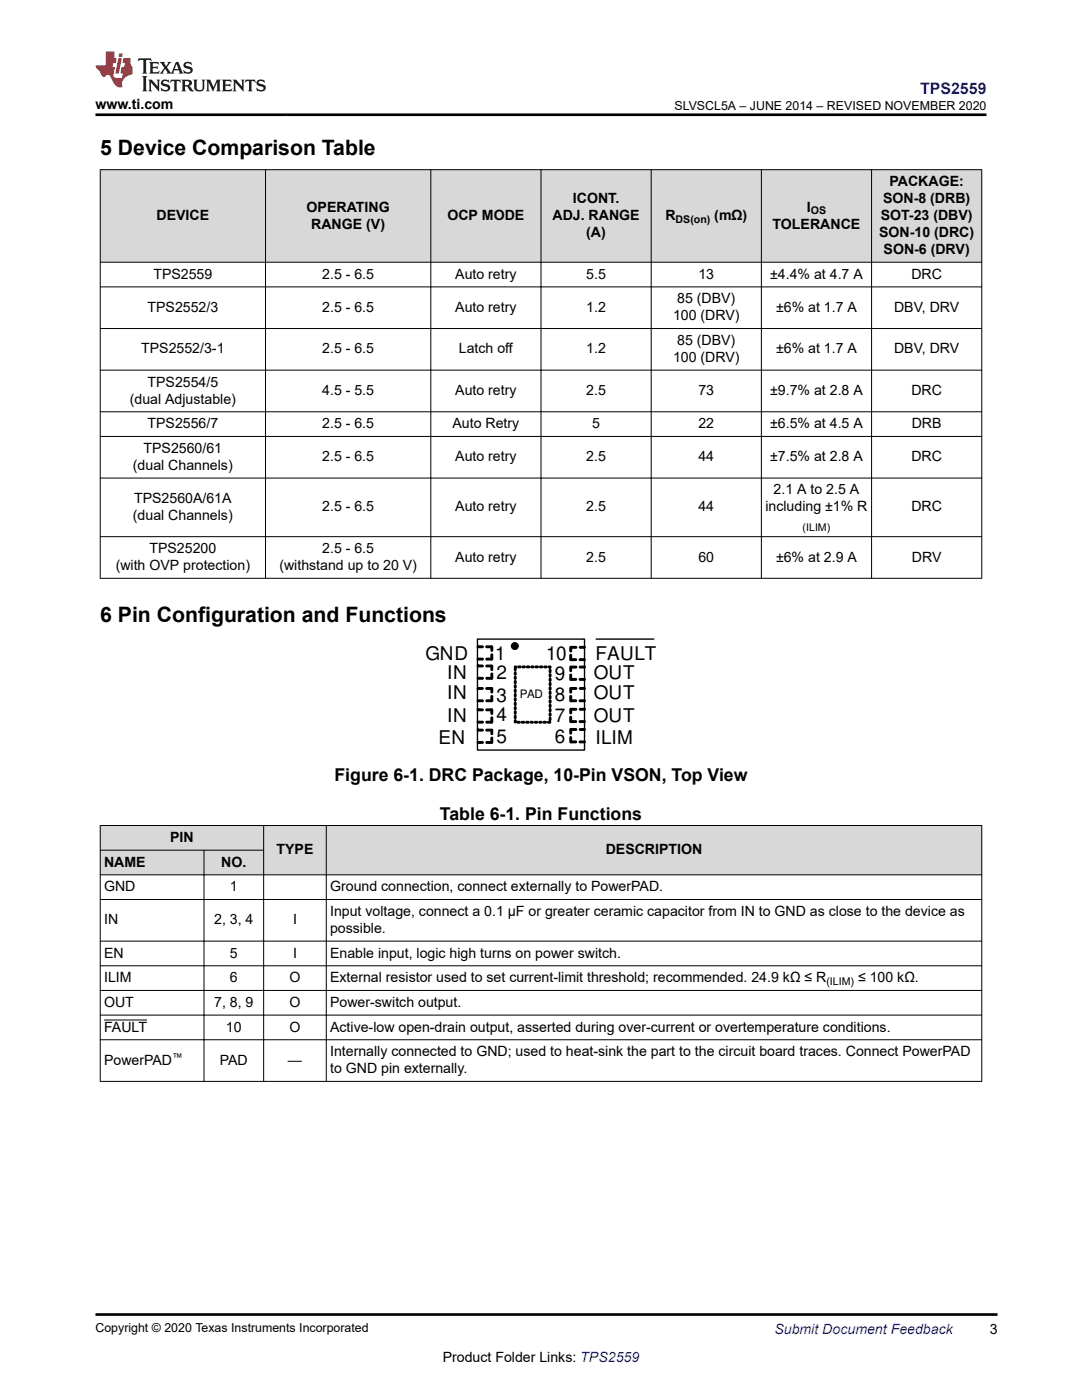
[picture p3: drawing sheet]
<svg xmlns="http://www.w3.org/2000/svg" width="216mm" height="279mm" viewBox="0 0 216 279" stroke-linecap="round" stroke-linejoin="round" font-family="sans-serif">
<defs><g id="words">
<g font-size="4.2">
<text x="20" y="30.9">5 Device Comparison Table</text>
<text x="20" y="124">6 Pin Configuration and Functions</text>
</g>
<g font-size="3.8">
<text x="84.9" y="131.7">GND</text>
<text x="98.8" y="131.7">1</text>
<text x="109" y="131.7">10</text>
<text x="118.8" y="131.7">FAULT</text>
<text x="89.2" y="135.5">IN</text>
<text x="99.1" y="135.5">2</text>
<text x="110.7" y="135.8">9</text>
<text x="118.5" y="135.5">OUT</text>
<text x="89.2" y="139.5">IN</text>
<text x="99.1" y="140.1">3</text>
<text x="99.1" y="143.9">4</text>
<text x="110.7" y="139.8">8</text>
<text x="118.5" y="139.5">OUT</text>
<text x="87.5" y="148.5">EN</text>
<text x="89.2" y="144.2">IN</text>
<text x="99.1" y="148.2">5</text>
<text x="110.7" y="148.2">6</text>
<text x="110.7" y="144.2">7</text>
<text x="118.5" y="144.2">OUT</text>
<text x="118.8" y="148.5">ILIM</text>
</g>
<g font-size="3.5">
<text x="66.8" y="155.8">Figure 6-1. DRC Package, 10-Pin VSON, Top View</text>
<text x="87.8" y="163.6">Table 6-1. Pin Functions</text>
</g>
<text font-size="3.2" fill="#00f" x="183.6" y="18.7">TPS2559</text>
<g font-size="2.8">
<text x="19.1" y="21.8">www.ti.com</text>
<text x="114.3" y="40.5">ICONT.</text>
<text x="176.2" y="40.5">SON-8 (DRB)</text>
<text x="177.5" y="37.1">PACKAGE:</text>
<text x="31.2" y="43.9">DEVICE</text>
<text x="61.2" y="42.2">OPERATING</text>
<text x="62.1" y="45.6">RANGE (V)</text>
<text x="89.3" y="43.9">OCP MODE</text>
<text x="110.2" y="43.9">ADJ. RANGE</text>
<text x="117" y="47.3">(A)</text>
<text x="132.8" y="43.9">R</text>
<text x="142.5" y="43.9">(mΩ)</text>
<text x="154.2" y="45.6">TOLERANCE</text>
<text x="161" y="42.2">I</text>
<text x="175.4" y="47.3">SON-10 (DRC)</text>
<text x="175.7" y="43.9">SOT-23 (DBV)</text>
<text x="176.3" y="50.7">SON-6 (DRV)</text>
<text x="30.6" y="55.6">TPS2559</text>
<text x="64.3" y="55.6">2.5 - 6.5</text>
<text x="90.8" y="55.6">Auto retry</text>
<text x="117" y="55.6">5.5</text>
<text x="139.4" y="55.6">13</text>
<text x="153.7" y="55.6">±4.4% at 4.7 A</text>
<text x="181.8" y="55.6">DRC</text>
<text x="29.4" y="62.2">TPS2552/3</text>
<text x="64.3" y="62.2">2.5 - 6.5</text>
<text x="90.8" y="62.2">Auto retry</text>
<text x="117" y="62.2">1.2</text>
<text x="134.3" y="63.9">100 (DRV)</text>
<text x="135.1" y="60.5">85 (DBV)</text>
<text x="154.8" y="62.2">±6% at 1.7 A</text>
<text x="178.4" y="62.2">DBV, DRV</text>
<text x="28.2" y="70.5">TPS2552/3-1</text>
<text x="64.3" y="70.5">2.5 - 6.5</text>
<text x="91.6" y="70.5">Latch off</text>
<text x="117" y="70.5">1.2</text>
<text x="135.1" y="68.8">85 (DBV)</text>
<text x="154.8" y="70.5">±6% at 1.7 A</text>
<text x="178.4" y="70.5">DBV, DRV</text>
<text x="29.4" y="77.1">TPS2554/5</text>
<text x="134.3" y="72.2">100 (DRV)</text>
<text x="25.9" y="80.5">(dual Adjustable)</text>
<text x="64.3" y="78.8">4.5 - 5.5</text>
<text x="90.8" y="78.8">Auto retry</text>
<text x="117" y="78.8">2.5</text>
<text x="139.4" y="78.8">73</text>
<text x="153.7" y="78.8">±9.7% at 2.8 A</text>
<text x="181.8" y="78.8">DRC</text>
<text x="29.4" y="85.5">TPS2556/7</text>
<text x="64.3" y="85.5">2.5 - 6.5</text>
<text x="90.3" y="85.5">Auto Retry</text>
<text x="118.2" y="85.5">5</text>
<text x="139.4" y="85.5">22</text>
<text x="153.7" y="85.5">±6.5% at 4.5 A</text>
<text x="181.9" y="85.5">DRB</text>
<text x="26.5" y="93.8">(dual Channels)</text>
<text x="28.6" y="90.4">TPS2560/61</text>
<text x="64.3" y="92.1">2.5 - 6.5</text>
<text x="90.8" y="92.1">Auto retry</text>
<text x="117" y="92.1">2.5</text>
<text x="139.4" y="92.1">44</text>
<text x="153.7" y="92.1">±7.5% at 2.8 A</text>
<text x="181.8" y="92.1">DRC</text>
<text x="26.8" y="100.4">TPS2560A/61A</text>
<text x="154.4" y="98.7">2.1 A to 2.5 A</text>
<text x="26.5" y="103.8">(dual Channels)</text>
<text x="64.3" y="102.1">2.5 - 6.5</text>
<text x="90.8" y="102.1">Auto retry</text>
<text x="117" y="102.1">2.5</text>
<text x="139.4" y="102.1">44</text>
<text x="152.7" y="102.1">including ±1% R</text>
<text x="181.9" y="102.1">DRC</text>
<text x="23.1" y="113.8">(with OVP protection)</text>
<text x="29.8" y="110.4">TPS25200</text>
<text x="55.7" y="113.8">(withstand up to 20 V)</text>
<text x="64.3" y="110.4">2.5 - 6.5</text>
<text x="90.8" y="112.1">Auto retry</text>
<text x="117" y="112.1">2.5</text>
<text x="139.4" y="112.1">60</text>
<text x="154.8" y="112.1">±6% at 2.9 A</text>
<text x="182" y="112.1">DRV</text>
<text x="20.8" y="172.9">NAME</text>
<text x="34" y="168">PIN</text>
<text x="44.1" y="172.9">NO.</text>
<text x="55.2" y="170.5">TYPE</text>
<text x="120.9" y="170.5">DESCRIPTION</text>
<text x="20.8" y="177.9">GND</text>
<text x="45.9" y="177.9">1</text>
<text x="65.9" y="177.9">Ground connection, connect externally to PowerPAD.</text>
<text x="20.8" y="184.5">IN</text>
<text x="42.7" y="184.5">2, 3, 4</text>
<text x="58.5" y="184.5">I</text>
<text x="65.9" y="182.8">Input voltage, connect a 0.1 μF or greater ceramic capacitor from IN to GND as close to the device as</text>
<text x="20.8" y="191.1">EN</text>
<text x="45.9" y="191.1">5</text>
<text x="58.5" y="191.1">I</text>
<text x="65.9" y="186.2">possible.</text>
<text x="65.9" y="191.1">Enable input, logic high turns on power switch.</text>
<text x="20.8" y="196">ILIM</text>
<text x="45.9" y="196">6</text>
<text x="57.8" y="196">O</text>
<text x="65.9" y="196">External resistor used to set current-limit threshold; recommended. 24.9 kΩ ≤ R</text>
<text x="171.2" y="196">≤ 100 kΩ.</text>
<text x="20.8" y="200.9">OUT</text>
<text x="42.7" y="200.9">7, 8, 9</text>
<text x="57.8" y="200.9">O</text>
<text x="65.9" y="200.9">Power-switch output.</text>
<text x="20.8" y="205.9">FAULT</text>
<text x="45.1" y="205.9">10</text>
<text x="57.8" y="205.9">O</text>
<text x="65.9" y="205.9">Active-low open-drain output, asserted during over-current or overtemperature conditions.</text>
<text x="20.8" y="212.5">PowerPAD</text>
<text x="43.9" y="212.5">PAD</text>
<text x="57.4" y="212.5">—</text>
<text x="65.9" y="210.8">Internally connected to GND; used to heat-sink the part to the circuit board traces. Connect PowerPAD</text>
<text x="65.9" y="214.2">to GND pin externally.</text>
<text x="197.5" y="266.1">3</text>
<text x="88.3" y="271.7">Product Folder Links: TPS2559</text>
</g>
<text font-size="2.8" fill="#00f" x="154.5" y="266.2">Submit Document Feedback</text>
<g font-size="2.5">
<text x="134.6" y="21.9">SLVSCL5A – JUNE 2014 – REVISED NOVEMBER 2020</text>
<text x="19.1" y="265.9">Copyright © 2020 Texas Instruments Incorporated</text>
</g>
<text font-size="2.3" x="103.7" y="139.2">PAD</text>
<g font-size="2.1">
<text x="134.8" y="44.5">DS(on)</text>
<text x="161.8" y="42.8">OS</text>
<text x="160.2" y="106">(ILIM)</text>
<text x="164.9" y="196.6">(ILIM)</text>
<text x="34.4" y="211.8">™</text>
</g>
</g></defs>
<g fill="#d8d8d8">
<path d="M20 33.9h175.9v18.4h-175.9z" fill-rule="evenodd"/>
<path d="M20.1 33.9h32.8v18.4h-32.8z" fill-rule="evenodd"/>
<path d="M53 33.9h32.9v18.4h-32.9z" fill-rule="evenodd"/>
<path d="M86 33.9h21.9v18.4h-21.9z" fill-rule="evenodd"/>
<path d="M108 33.9h21.9v18.4h-21.9z" fill-rule="evenodd"/>
<path d="M130 33.9h21.9v18.4h-21.9z" fill-rule="evenodd"/>
<path d="M152 33.9h21.9v18.4h-21.9z" fill-rule="evenodd"/>
<path d="M174 33.9h21.8v18.4h-21.8z" fill-rule="evenodd"/>
</g>
<g fill="none" stroke="#000" stroke-width=".2">
<path d="M19.9 33.9h176.1M20 33.8v81.7M53 33.8v81.7M86 33.8v81.7M108 33.8v81.7M129.9 33.8v81.7M151.9 33.8v81.7M173.9 33.8v81.7M195.9 33.8v81.7M19.9 52.3h176.1M19.9 57.3h176.1M19.9 65.6h176.1"/>
<path d="M19.9 73.9h176.1M19.9 82.2h176.1M19.9 87.1h176.1M19.9 95.4h176.1M19.9 107.1h176.1M19.9 115.4h176.1"/>
</g>
<path d="M95.3 127.5h21.3v22.2h-21.3z" fill-rule="evenodd" fill="#fff"/>
<path d="M95.3 127.5h21.3v22.2h-21.3z" fill="none" stroke="#000" stroke-width=".27"/>
<circle cx="102.7" cy="128.9" r=".69" fill="#000"/>
<circle cx="102.7" cy="128.9" r=".69" fill="none" stroke="#000" stroke-width=".2"/>
<path d="M102.8 133.1h7v11h-7z" fill-rule="evenodd" fill="#fff"/>
<g fill="#000">
<path d="M95.3 131.4h1l.1 .1-.1 .2h-.9zM97 131.4h1l.2 .1-.2 .2h-.9z"/>
<path d="M95.3 135.3l1-.1 .1 .2-.1 .1h-.9zM97 135.3l1-.1 .2 .2-.2 .1h-.9z"/>
<path d="M95.3 139.8l1-.1 .1 .2-.1 .1h-.9zM97 139.8l1-.1 .2 .2-.2 .1h-.9z"/>
<path d="M95.3 129l.2 .1-.1-.2h.9l.1 .2-.1 .1h-.9zM97 129l1-.1 .1 .2-.1 .1h-.9z"/>
<path d="M95.3 132.8l.2 .1-.1-.1h.9l.1 .1-.1 .2h-.9zM97 132.8h1l.1 .1-.1 .2h-.9z"/>
<path d="M95.3 137.3l.2 .1-.1-.1h.9l.1 .1-.1 .1h-.9zM97 137.3h1l.1 .1-.1 .1h-.9z"/>
<path d="M98 130.6l.3 .1v.8l-.2 .2-.1-.2zM98 129l.3 .1v.7l-.2 .1-.1-.1z"/>
<path d="M98 134.4l.3 .1v.9l-.2 .1-.1-.1zM98 132.8l.3 .1v.7l-.2 .2-.1-.2z"/>
<path d="M98 138.9l.3 .1v.9l-.2 .1-.1-.1zM98 137.3l.3 .1v.7l-.2 .2-.1-.2z"/>
<path d="M102.7 133.3l.3 .1-.2 .4-.1-.1zM102.7 134.2l.3 .1-.2 .4-.1-.2zM102.7 135l.3 .1-.2 .5-.1-.2zM102.7 135.9l.3 .1-.2 .4-.1-.1zM102.7 136.8l.3 .1-.2 .4-.1-.2zM102.7 137.6l.3 .1-.2 .5-.1-.2zM102.7 138.5l.3 .1-.2 .4-.1-.1zM102.7 139.4l.3 .1-.2 .4-.1-.2zM102.7 140.2l.3 .1-.2 .5-.1-.2zM102.7 141.1l.3 .1-.2 .4-.1-.1zM102.7 142l.3 .1-.2 .4-.1-.1zM102.7 142.8l.3 .1-.2 .5-.1-.2zM102.7 143.7l.3 .1-.2 .4-.1-.1zM103.2 144h.4l.2 .1-.5 .2zM104.1 144h.4l.1 .1-.4 .2zM105 144h.4l.1 .1-.4 .2zM105.8 144h.4l.2 .1-.5 .2zM106.7 144h.4l.1 .1-.4 .2zM107.6 144h.4l.1 .1-.4 .2zM108.5 144h.3l.2 .1-.4 .2zM109.3 144h.4l.2 .1-.5 .2zM109.7 143.2l.2 .1-.1 .5-.2-.2zM109.7 142.4l.2 .1-.1 .4-.2-.2zM109.7 141.5l.2 .1-.1 .4-.2-.1zM109.7 140.6l.2 .1-.1 .5-.2-.2zM109.7 139.7l.2 .2-.1 .4-.2-.2zM109.7 138.9l.2 .1-.1 .4-.2-.1zM109.7 138l.2 .1-.1 .5-.2-.2zM109.7 137.1l.2 .2-.1 .4-.2-.2zM109.7 136.3l.2 .1-.1 .4-.2-.1zM109.7 135.4l.2 .1-.1 .5-.2-.2zM109.7 134.5l.2 .1-.1 .5-.2-.2zM109.7 133.7l.2 .1-.1 .4-.2-.1zM109.5 133h.4v.3h-.2l-.1-.2 .2 .1h-.3zM108.6 133l.4-.1 .1 .2-.4 .1zM107.7 133l.4-.1 .2 .2-.5 .1zM106.9 133l.3-.1 .2 .2-.4 .1zM106 133l.4-.1 .1 .2-.4 .1zM105.1 133l.4-.1 .2 .2-.5 .1zM104.2 133l.4-.1 .2 .2-.5 .1zM103.4 133l.4-.1 .1 .2-.4 .1zM102.7 133.1a.16 .16 0 0 1 .3 0 .16 .16 0 0 1-.3 0z"/>
<path d="M113.8 138.9l.2 .1v.9l-.1 .1-.2-.1zM113.8 137.3l.2 .1v.7l-.1 .2-.2-.2z"/>
<path d="M113.8 134.6l.2 .1v.9l-.1 .1-.2-.1zM113.8 133l.2 .1v.8l-.1 .1-.2-.1z"/>
<path d="M113.8 130.7l.2 .1v.8l-.1 .2-.2-.2zM113.8 129.1l.2 .1v.7l-.1 .2-.2-.2z"/>
<path d="M115.6 139.8l1-.1 .2 .2-.2 .1h-.9zM113.9 139.8l1-.1 .1 .2-.1 .1h-.9z"/>
<path d="M115.6 135.5l1-.1 .2 .2-.2 .1h-.9zM113.9 135.5l1-.1 .1 .2-.1 .1h-.9z"/>
<path d="M115.6 131.5h1l.2 .1-.2 .2h-.9zM113.9 131.5h1l.1 .1-.1 .2h-.9z"/>
<path d="M115.7 137.3h.9l-.1 .1 .1-.2 .2 .2-.2 .1h-.8zM113.9 137.3h1l.2 .1-.2 .1h-.9z"/>
<path d="M115.7 133h.9l-.1 .1 .1-.1 .2 .1-.2 .2h-.8zM113.9 133h1l.2 .1-.2 .2h-.9z"/>
<path d="M115.7 129.1l.9-.1-.1 .2 .1-.2 .2 .2-.2 .1h-.8zM113.9 129.1l1-.1 .2 .2-.2 .1h-.9z"/>
<path d="M95.3 144h1l.1 .1-.1 .2h-.9zM97 144h1l.2 .1-.2 .2h-.9z"/>
<path d="M95.3 148.1l1-.1 .1 .2-.1 .1h-.9zM97 148.1l1-.1 .2 .2-.2 .1h-.9z"/>
<path d="M95.3 141.5l.2 .2-.1-.2h.9l.1 .2-.1 .1h-.9zM97 141.6l1-.1 .1 .2-.1 .1h-.9z"/>
<path d="M95.3 145.6l.2 .1-.1-.1h.9l.1 .1-.1 .2h-.9zM97 145.6h1l.1 .1-.1 .2h-.9z"/>
<path d="M98 143.1l.3 .2v.8l-.2 .2-.1-.2zM98 141.6l.3 .1v.7l-.2 .1-.1-.1z"/>
<path d="M98 147.2l.3 .1v.9l-.2 .1-.1-.1zM98 145.6l.3 .1v.7l-.2 .2-.1-.2z"/>
<path d="M113.8 147.1l.2 .1v.9l-.1 .1-.2-.1zM113.8 145.5l.2 .1v.7l-.1 .2-.2-.2z"/>
<path d="M113.8 143l.2 .1v.9l-.1 .2-.2-.2zM113.8 141.4l.2 .2v.7l-.1 .1-.2-.1z"/>
<path d="M115.6 148l1-.1 .2 .2-.2 .1h-.9zM113.9 148l1-.1 .1 .2-.1 .1h-.9z"/>
<path d="M115.6 143.9h1l.2 .1-.2 .2h-.9zM113.9 143.9h1l.1 .1-.1 .2h-.9z"/>
<path d="M115.7 145.5l.9-.1-.1 .2 .1-.2 .2 .2-.2 .1h-.8zM113.9 145.5l1-.1 .2 .2-.2 .1h-.9z"/>
<path d="M115.7 141.4h.9l-.1 .2 .1-.2 .2 .2-.2 .1h-.8zM113.9 141.4h1l.2 .2-.2 .1h-.9z"/>
</g>
<g fill="none" stroke="#000" stroke-width=".29">
<path d="M95.3 129l.2 .1-.1-.2h.9l.1 .2-.1 .1h-.9zM95.3 131.4h1l.1 .1-.1 .2h-.9zM95.3 132.8l.2 .1-.1-.1h.9l.1 .1-.1 .2h-.9zM95.3 135.3l1-.1 .1 .2-.1 .1h-.9zM95.3 137.3l.2 .1-.1-.1h.9l.1 .1-.1 .1h-.9zM95.3 139.8l1-.1 .1 .2-.1 .1h-.9zM97 129l1-.1 .1 .2-.1 .1h-.9zM97 132.8h1l.1 .1-.1 .2h-.9zM97 137.3h1l.1 .1-.1 .1h-.9zM97 131.4h1l.2 .1-.2 .2h-.9zM97 135.3l1-.1 .2 .2-.2 .1h-.9zM97 139.8l1-.1 .2 .2-.2 .1h-.9z"/>
<path d="M98 130.6l.3 .1v.8l-.2 .2-.1-.2zM98 129l.3 .1v.7l-.2 .1-.1-.1zM98 134.4l.3 .1v.9l-.2 .1-.1-.1zM98 132.8l.3 .1v.7l-.2 .2-.1-.2zM98 138.9l.3 .1v.9l-.2 .1-.1-.1zM98 137.3l.3 .1v.7l-.2 .2-.1-.2zM102.7 133.3l.3 .1-.2 .4-.1-.1zM102.7 134.2l.3 .1-.2 .4-.1-.2zM102.7 135l.3 .1-.2 .5-.1-.2zM102.7 135.9l.3 .1-.2 .4-.1-.1zM102.7 136.8l.3 .1-.2 .4-.1-.2zM102.7 137.6l.3 .1-.2 .5-.1-.2z"/>
<path d="M102.7 138.5l.3 .1-.2 .4-.1-.1zM102.7 139.4l.3 .1-.2 .4-.1-.2zM103.4 133l.4-.1 .1 .2-.4 .1zM104.2 133l.4-.1 .2 .2-.5 .1zM105.1 133l.4-.1 .2 .2-.5 .1zM106 133l.4-.1 .1 .2-.4 .1zM106.9 133l.3-.1 .2 .2-.4 .1zM107.7 133l.4-.1 .2 .2-.5 .1zM108.6 133l.4-.1 .1 .2-.4 .1zM109.5 133h.4v.3h-.2l-.1-.2 .2 .1h-.3zM109.7 139.7l.2 .2-.1 .4-.2-.2zM109.7 138.9l.2 .1-.1 .4-.2-.1z"/>
<path d="M109.7 138l.2 .1-.1 .5-.2-.2zM109.7 137.1l.2 .2-.1 .4-.2-.2zM109.7 136.3l.2 .1-.1 .4-.2-.1zM109.7 135.4l.2 .1-.1 .5-.2-.2zM109.7 134.5l.2 .1-.1 .5-.2-.2zM109.7 133.7l.2 .1-.1 .4-.2-.1zM113.8 138.9l.2 .1v.9l-.1 .1-.2-.1zM113.8 137.3l.2 .1v.7l-.1 .2-.2-.2zM113.8 134.6l.2 .1v.9l-.1 .1-.2-.1zM113.8 133l.2 .1v.8l-.1 .1-.2-.1zM113.8 130.7l.2 .1v.8l-.1 .2-.2-.2zM113.8 129.1l.2 .1v.7l-.1 .2-.2-.2z"/>
<path d="M113.9 139.8l1-.1 .1 .2-.1 .1h-.9zM113.9 135.5l1-.1 .1 .2-.1 .1h-.9zM113.9 131.5h1l.1 .1-.1 .2h-.9zM113.9 137.3h1l.2 .1-.2 .1h-.9zM113.9 133h1l.2 .1-.2 .2h-.9zM113.9 129.1l1-.1 .2 .2-.2 .1h-.9zM115.6 139.8l1-.1 .2 .2-.2 .1h-.9zM115.6 135.5l1-.1 .2 .2-.2 .1h-.9zM115.6 131.5h1l.2 .1-.2 .2h-.9zM115.7 137.3h.9l-.1 .1 .1-.2 .2 .2-.2 .1h-.8zM115.7 133h.9l-.1 .1 .1-.1 .2 .1-.2 .2h-.8zM115.7 129.1l.9-.1-.1 .2 .1-.2 .2 .2-.2 .1h-.8z"/>
<path d="M95.3 141.5l.2 .2-.1-.2h.9l.1 .2-.1 .1h-.9zM95.3 144h1l.1 .1-.1 .2h-.9zM95.3 145.6l.2 .1-.1-.1h.9l.1 .1-.1 .2h-.9zM95.3 148.1l1-.1 .1 .2-.1 .1h-.9zM97 141.6l1-.1 .1 .2-.1 .1h-.9zM97 145.6h1l.1 .1-.1 .2h-.9zM97 144h1l.2 .1-.2 .2h-.9zM97 148.1l1-.1 .2 .2-.2 .1h-.9zM98 143.1l.3 .2v.8l-.2 .2-.1-.2zM98 141.6l.3 .1v.7l-.2 .1-.1-.1zM98 147.2l.3 .1v.9l-.2 .1-.1-.1zM98 145.6l.3 .1v.7l-.2 .2-.1-.2z"/>
<path d="M102.7 140.2l.3 .1-.2 .5-.1-.2zM102.7 141.1l.3 .1-.2 .4-.1-.1zM102.7 142l.3 .1-.2 .4-.1-.1zM102.7 142.8l.3 .1-.2 .5-.1-.2zM102.7 143.7l.3 .1-.2 .4-.1-.1zM103.2 144h.4l.2 .1-.5 .2zM104.1 144h.4l.1 .1-.4 .2zM105 144h.4l.1 .1-.4 .2zM105.8 144h.4l.2 .1-.5 .2zM106.7 144h.4l.1 .1-.4 .2zM107.6 144h.4l.1 .1-.4 .2zM108.5 144h.3l.2 .1-.4 .2z"/>
<path d="M109.3 144h.4l.2 .1-.5 .2zM109.7 143.2l.2 .1-.1 .5-.2-.2zM109.7 142.4l.2 .1-.1 .4-.2-.2zM109.7 141.5l.2 .1-.1 .4-.2-.1zM109.7 140.6l.2 .1-.1 .5-.2-.2zM113.8 147.1l.2 .1v.9l-.1 .1-.2-.1zM113.8 145.5l.2 .1v.7l-.1 .2-.2-.2zM113.8 143l.2 .1v.9l-.1 .2-.2-.2zM113.8 141.4l.2 .2v.7l-.1 .1-.2-.1zM113.9 148l1-.1 .1 .2-.1 .1h-.9zM113.9 143.9h1l.1 .1-.1 .2h-.9zM113.9 145.5l1-.1 .2 .2-.2 .1h-.9z"/>
<path d="M113.9 141.4h1l.2 .2-.2 .1h-.9zM115.6 148l1-.1 .2 .2-.2 .1h-.9zM115.6 143.9h1l.2 .1-.2 .2h-.9zM115.7 145.5l.9-.1-.1 .2 .1-.2 .2 .2-.2 .1h-.8zM115.7 141.4h.9l-.1 .2 .1-.2 .2 .2-.2 .1h-.8z"/>
<circle cx="102.8" cy="133.1" r=".16"/>
</g>
<path d="M119 127.5h11.5" fill="none" stroke="#000" stroke-width=".27"/>
<g fill="#d8d8d8">
<path d="M20 164.7h175.9v5h-175.9z" fill-rule="evenodd"/>
<path d="M20 169.7h175.9v4.9h-175.9z" fill-rule="evenodd"/>
<path d="M20.1 164.8h32.4v4.8h-32.4z" fill-rule="evenodd"/>
<path d="M52.7 164.8h12.3v9.7h-12.3z" fill-rule="evenodd"/>
<path d="M65.2 164.8h130.6v9.7h-130.6z" fill-rule="evenodd"/>
<path d="M20.1 169.7h20.5v4.8h-20.5z" fill-rule="evenodd"/>
<path d="M40.8 169.7h11.7v4.8h-11.7z" fill-rule="evenodd"/>
</g>
<g fill="none" stroke="#000" stroke-width=".2">
<path d="M19.9 164.7h176.1M19.9 169.7h32.8M19.9 179.5h176.1M20 164.7v51.2M40.7 169.6v46.3M52.6 164.7v51.2M65.1 164.7v51.2M195.9 164.7v51.2M196 174.6h-176.1M19.9 187.8h176.1M19.9 192.7h176.1M19.9 197.7h176.1"/>
<path d="M19.9 202.6h176.1M19.9 207.5h176.1M19.9 215.8h176.1M20.8 203.6h8.5"/>
</g>
<path d="M27.7 11.6l-.2 .6 .5-.2h.6v.1v2.2l-.2 .4h1l-.2-.4v-2.2v-.1h.5l.5 .2-.1-.6zM29.8 12.4l.2 .3v1.6l-.2 .4h1.9l.1-.6a1.08 1.08 0 0 1-1.3 .2v-.7h.6l.4 .2v-.7l-.4 .2h-.6v-.5l.2-.2a1 1 0 0 1 1 .3l-.1-.5zM31.8 12.4l1 1.1-1 1.2h.9l-.2-.2 .4-.8 .5 .8-.2 .2h1.6l-.2-.2 .1-.5h1l.1 .5-.1 .2h.9l-.2-.4-.8-1.9h-.5l-1 2.1-.8-1.1 .9-1h-.8l.2 .2-.5 .6-.3-.6 .1-.2zM35.2 12.8l.4 1h-.8zM36.8 12.5a.65 .65 0 0 0-.2 .7 .65 .65 0 0 0 .6 .5l.7 .1 .1 .3a.79 .79 0 0 1-.7 .4 .79 .79 0 0 1-.7-.5l.1 .7 .2-.1a.93 .93 0 0 0 1.1 0 .93 .93 0 0 0 .4-.9 1.46 1.46 0 0 0-1.2-.6l-.1-.3a1.09 1.09 0 0 1 1.2 .2l-.2-.6-.1 .1-.6-.2zM28.4 15.2l.2 .4v2.2l-.2 .4h1l-.2-.4v-2.2l.2-.4zM29.6 15.9l.2 .4v1.5l-.2 .4h.8l-.3-.4v-1.3l1.7 1.8v-2l.2-.4h-.8l.2 .2 .1 1.1-1.2-1.3zM32.3 16a.65 .65 0 0 0-.2 .8 .65 .65 0 0 0 .7 .4l.6 .2 .1 .2a.79 .79 0 0 1-.7 .4 .79 .79 0 0 1-.7-.5l.1 .7 .2-.1a.93 .93 0 0 0 1.1 .1 .93 .93 0 0 0 .4-1 1.46 1.46 0 0 0-1.2-.5l-.1-.4a1.09 1.09 0 0 1 1.2 .2l-.2-.6-.1 .1-.6-.1zM34.1 15.9l-.1 .6a.63 .63 0 0 1 .7-.3l.1 1.6-.3 .4h1l-.2-.4v-1.6a.66 .66 0 0 1 .8 .3l-.1-.6zM36.2 15.9l.2 .4v1.5l-.2 .4h.9l-.2-.2v-.7h.5l.1 .2a.79 .79 0 0 0 1.2 .6l-1-.9a.61 .61 0 0 0 .6-.6 .61 .61 0 0 0-.5-.7zM36.9 16.2h.2a.47 .47 0 0 1 .5 .1 .47 .47 0 0 1 .1 .5l-.2 .1-.6 .1zM38.5 15.9l.2 .2a2.27 2.27 0 0 0 .4 2 1.04 1.04 0 0 0 1.7-.7v-1.3l.2-.2h-.8l.2 .4v1.1a.6 .6 0 0 1-.6 .6 .6 .6 0 0 1-.6-.6v-1.1l.3-.4zM41.1 15.9l.2 .4v1.5l-.2 .4h.7l-.2-.4v-1.4l.9 1.9 .8-1.9v1.4l-.2 .4h1l-.3-.4v-1.5l.3-.4h-.8l-.7 1.5-.7-1.5zM44.3 15.9l.2 .4v1.5l-.2 .4h1.9l.1-.6a1.09 1.09 0 0 1-1.3 .2v-.7h.6l.4 .2v-.6l-.4 .2h-.6v-.6l.2-.1a1.01 1.01 0 0 1 1 .3l-.1-.6zM46.4 15.9l.3 .4v1.5l-.3 .4h.8l-.2-.4v-1.3l1.6 1.8v-2l.2-.4h-.7l.2 .2v1.1l-1.2-1.3zM49 15.9l-.1 .6a.63 .63 0 0 1 .8-.3v1.6l-.3 .4h1l-.2-.4v-1.6a.66 .66 0 0 1 .8 .3l-.1-.6zM51.4 16a.65 .65 0 0 0-.2 .8 .65 .65 0 0 0 .6 .4l.6 .2 .2 .2a.79 .79 0 0 1-.8 .4 .79 .79 0 0 1-.6-.5l.1 .7 .2-.1a.93 .93 0 0 0 1 .1 .93 .93 0 0 0 .5-1 1.46 1.46 0 0 0-1.3-.5l-.1-.4a1.09 1.09 0 0 1 1.3 .2l-.2-.6-.2 .1-.5-.1z" fill="#231f20"/>
<path d="M21.1 10.3v2.7h-2v.4l.9 1a.95 .95 0 0 0 .9 .9 .59 .59 0 0 1 .6-.4 .59 .59 0 0 1 .5 .3l.4 .8a1.59 1.59 0 0 0 2.1 1.4 1.61 1.61 0 0 1 1-2.3l1-.3-.1-1.5a1.59 1.59 0 0 1-.4-1.7h-1.4l-.2 .9h.5l-.1 .9h-.5l-.2 .9v.3l.4 .1-.2 .9h-.6a.73 .73 0 0 1-1.1-.7l.3-1.5h-.5l.2-.9h.5l.2-.9h-.5v-1.3zM23.6 11.6l-.6 3.1h.7l.6-3.1zM23.8 10.7l-.1 .6h.7l.1-.6z" fill="#ed1c24"/>
<path d="M19.1 22.9h177.8M19 262.3h180" fill="none" stroke="#000" stroke-width=".53"/>
<use href="#words"/>
</svg>
